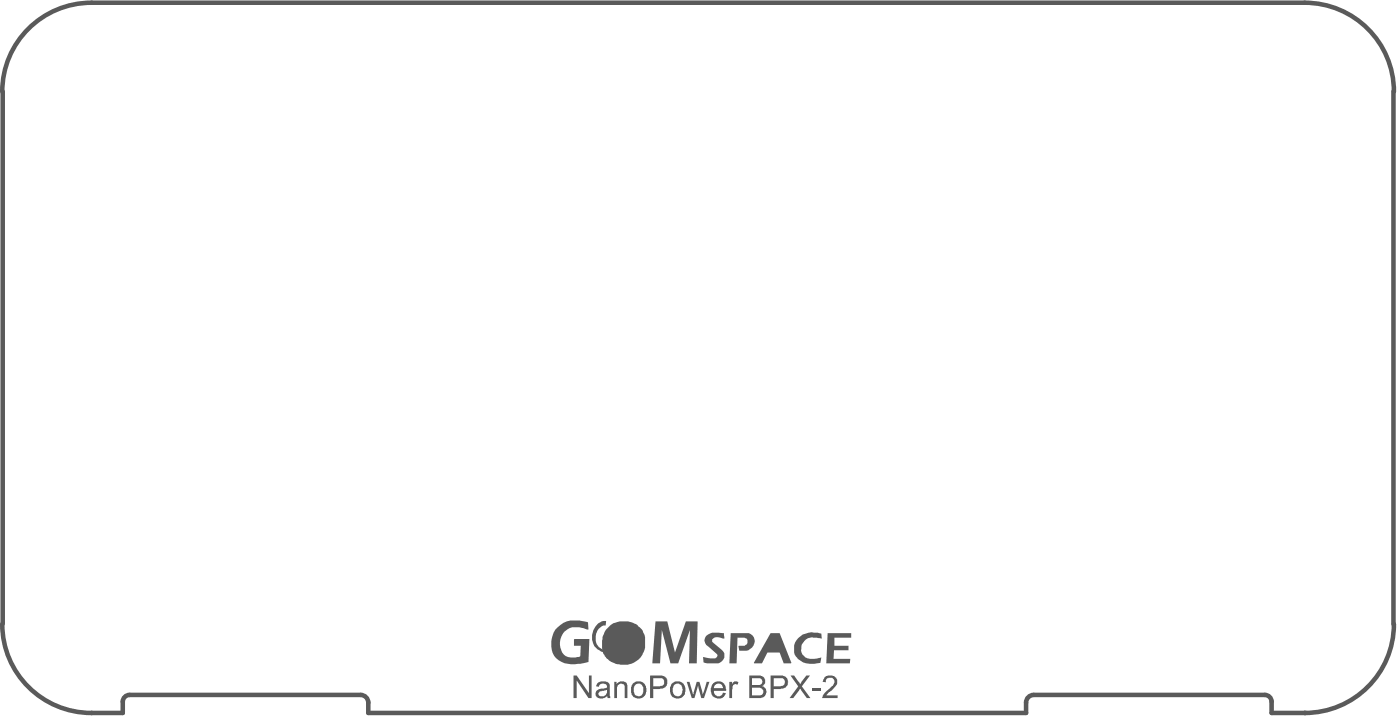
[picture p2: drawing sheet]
<svg xmlns="http://www.w3.org/2000/svg" width="131mm" height="67mm" viewBox="0 0 131 67" stroke-linecap="round" stroke-linejoin="round" font-family="sans-serif">
<path d="M8.5 66.5h.1M11.4 65.4v1.1M34.3 65.5v1M95.7 65.5v1M118.6 65.4v1.1" fill="none" stroke="#5a5a5a" stroke-width=".42"/>
<circle cx="121.6" cy="66.5" r=".21" fill="#5a5a5a"/>
<path d="M.3 8.5v49.6M8.5 .3h113.1M129.9 8.5v49.7M8.6 66.5h2.8M12.1 64.8h21.5M34.3 66.5h61.4M96.4 64.8h21.5M118.6 66.5h3" fill="none" stroke="#5a5a5a" stroke-width=".42"/>
<circle cx="11.4" cy="66.5" r=".21" fill="#5a5a5a"/>
<path d="M8.5 .3a8.3 8.3 0 0 0-8.3 8.2M121.6 .3a8.3 8.3 0 0 1 8.4 8.2M.2 58.2a8.3 8.3 0 0 0 8.3 8.3M130 58.2a8.3 8.3 0 0 1-8.4 8.3M12.1 64.8a.63 .63 0 0 0-.7 .6M33.6 64.8a.72 .72 0 0 1 .7 .7M96.4 64.8a.72 .72 0 0 0-.7 .7M117.9 64.8a.63 .63 0 0 1 .7 .6" fill="none" stroke="#5a5a5a" stroke-width=".42"/>
<g fill="#5a5a5a">
<path d="M74.4 59.5a2.1 2.1 0 0 1 2.2-.4v.4l-.6-.1a1.04 1.04 0 0 0-1.3 1.2 1.04 1.04 0 0 0 1.5 .8l.4-.1-.1 .5a2.06 2.06 0 0 1-2.3-.6 1.54 1.54 0 0 1 .2-1.7z"/>
<path d="M55.7 58.2l.4-.3h.4v.4a1.21 1.21 0 0 0-.7 2 2.06 2.06 0 0 0 2 .3 1.77 1.77 0 0 1-2.5-.7 1.66 1.66 0 0 1 .4-1.7z"/>
<path d="M51.8 58.7a2.56 2.56 0 0 1 2.9-.7h.1l.1 .7a2.4 2.4 0 0 0-2 0 1.57 1.57 0 0 0-.1 2.5l.4 .1h.5l.4-.1v-1h-.6l.1-.6h1.3v2.1l-1 .2a2.37 2.37 0 0 1-2.2-.8 2.5 2.5 0 0 1 .1-2.4z"/>
<path d="M56.5 58.7a2.06 2.06 0 0 1 2.7-.5 2.06 2.06 0 0 1 .8 2.6 2.14 2.14 0 0 1-3.8 0v-.2a2.41 2.41 0 0 1 .1-1.5z"/>
<path d="M68.1 59h1.5a.81 .81 0 0 1 .8 .8 .81 .81 0 0 1-.6 .8l-.9 .1-.1-.5h.5a.38 .38 0 0 0 .4-.3 .38 .38 0 0 0-.3-.5h-.6l-.1 2.4h-.7z"/>
<path d="M65.8 59.3a1.86 1.86 0 0 1 1.7-.2v.4l-.3-.1a.46 .46 0 0 0-.5 0 .46 .46 0 0 0-.3 .4l.8 .7a.72 .72 0 0 1 .3 .8 .72 .72 0 0 1-.7 .5h-.9h-.3v-.5a1.98 1.98 0 0 0 1.2 0l.1-.3-.8-.7a.63 .63 0 0 1-.3-1z"/>
<path d="M71.8 59h.9l1 2.8h-.6l-.4-1h-1.2l-.5 1h-.7z"/>
<path d="M77.2 59h2.2v.4h-1.6v.8h1.3v.4h-1.3l-.1 .8h1.6l-.1 .4h-2.2z"/>
<path d="M61.1 57.9h1.1l.7 2.9 1-2.9h1.1v3.9h-.8l.1-3.1-1.1 3.1h-.7l-.8-3.1-.2 3.1h-.7z"/>
<path d="M53.5 63h.3l1.1 1.6v-1.6h.3v2.1h-.3l-1.1-1.7v1.7h-.3z"/>
<path d="M57.3 63.6h.2v.2a.55 .55 0 0 1 .7-.3 .55 .55 0 0 1 .3 .7v.9h-.3v-.9a.37 .37 0 0 0-.4-.5 .37 .37 0 0 0-.3 .5v.9h-.2z"/>
<path d="M64 63.6h.3l.3 1.2 .4-1.2h.2l.3 1.1 .4-1.1h.2l-.5 1.5h-.2l-.3-1.2-.4 1.2h-.2z"/>
<path d="M68 63.6h.3v.2a.36 .36 0 0 1 .5-.2v.3a.3 .3 0 0 0-.4 0 .3 .3 0 0 0-.1 .3v.9h-.3z"/>
<path d="M73.7 63h.3l.6 .8 .6-.8h.3l-.7 1 .8 1.1h-.4l-.6-.9-.6 .9h-.4l.8-1.1z"/>
<path d="M75.7 64.2h.8v.2h-.8z"/>
<path d="M76.9 63.1a.69 .69 0 0 1 .8-.1 .69 .69 0 0 1 .4 .7l-.3 .4-.8 .7h1.1v.3h-1.4a3 3 0 0 1 1-1.3 .4 .4 0 0 0-.2-.6 .4 .4 0 0 0-.5 .4h-.3z"/>
<path d="M55.7 63.7a.81 .81 0 0 1 1.1 .1v1.1l.1 .2h-.3v-.2a.65 .65 0 0 1-1.1-.2 .69 .69 0 0 1 .8-.5 .23 .23 0 0 0 .3-.3 .41 .41 0 0 0-.4-.2 .41 .41 0 0 0-.4 .3h-.2zM55.9 64.5a.3 .3 0 0 0 .1 .4 .3 .3 0 0 0 .4-.1l.1-.1 .1-.2a.15 .15 0 0 0-.1-.2 .15 .15 0 0 0-.2 .1z"/>
<path d="M59 63.8a.77 .77 0 0 1 1-.1 .77 .77 0 0 1 .2 1 .75 .75 0 0 1-1 .3 .75 .75 0 0 1-.3-1zM59.2 63.9a.76 .76 0 0 0 .1 1 .55 .55 0 0 0 .6-.2 .55 .55 0 0 0 0-.7 .44 .44 0 0 0-.7-.1z"/>
<path d="M60.6 63h.9a.64 .64 0 0 1 .7 .6 .64 .64 0 0 1-.7 .6h-.6v.9h-.3zM60.9 63.2v.8h.6a.39 .39 0 0 0 .4-.4 .39 .39 0 0 0-.5-.4z"/>
<path d="M62.6 63.8a.78 .78 0 0 1 1-.1 .78 .78 0 0 1 .2 1.1 .78 .78 0 0 1-1 .2 .98 .98 0 0 1-.2-1.2zM62.8 63.9a.65 .65 0 0 0 .4 1 .55 .55 0 0 0 .4-.7 .45 .45 0 0 0-.3-.4 .45 .45 0 0 0-.5 .1z"/>
<path d="M66.5 63.7a.74 .74 0 0 1 .9-.1 .74 .74 0 0 1 .3 .8h-1.1a.43 .43 0 0 0 .3 .5 .43 .43 0 0 0 .5-.3h.3a.71 .71 0 0 1-.8 .5 .71 .71 0 0 1-.6-.7v-.2zM66.6 63.9v.3h.8a.44 .44 0 0 0-.3-.5 .44 .44 0 0 0-.5 .2z"/>
<path d="M69.9 63h.8a.52 .52 0 0 1 .6 .3 .52 .52 0 0 1-.3 .6 .6 .6 0 0 1 .4 .8 .6 .6 0 0 1-.7 .4h-.8zM70.1 63.2v.7h.5a.36 .36 0 0 0 .5-.4 .36 .36 0 0 0-.6-.3zM70.1 64.1v.7h.6a.39 .39 0 0 0 .5-.4 .39 .39 0 0 0-.6-.3z"/>
<path d="M71.8 63h.9a.63 .63 0 0 1 .8 .6 .63 .63 0 0 1-.7 .6h-.7v.9h-.3zM72.1 63.2v.8h.6a.39 .39 0 0 0 .5-.3 .39 .39 0 0 0-.3-.5z"/>
</g>
</svg>
